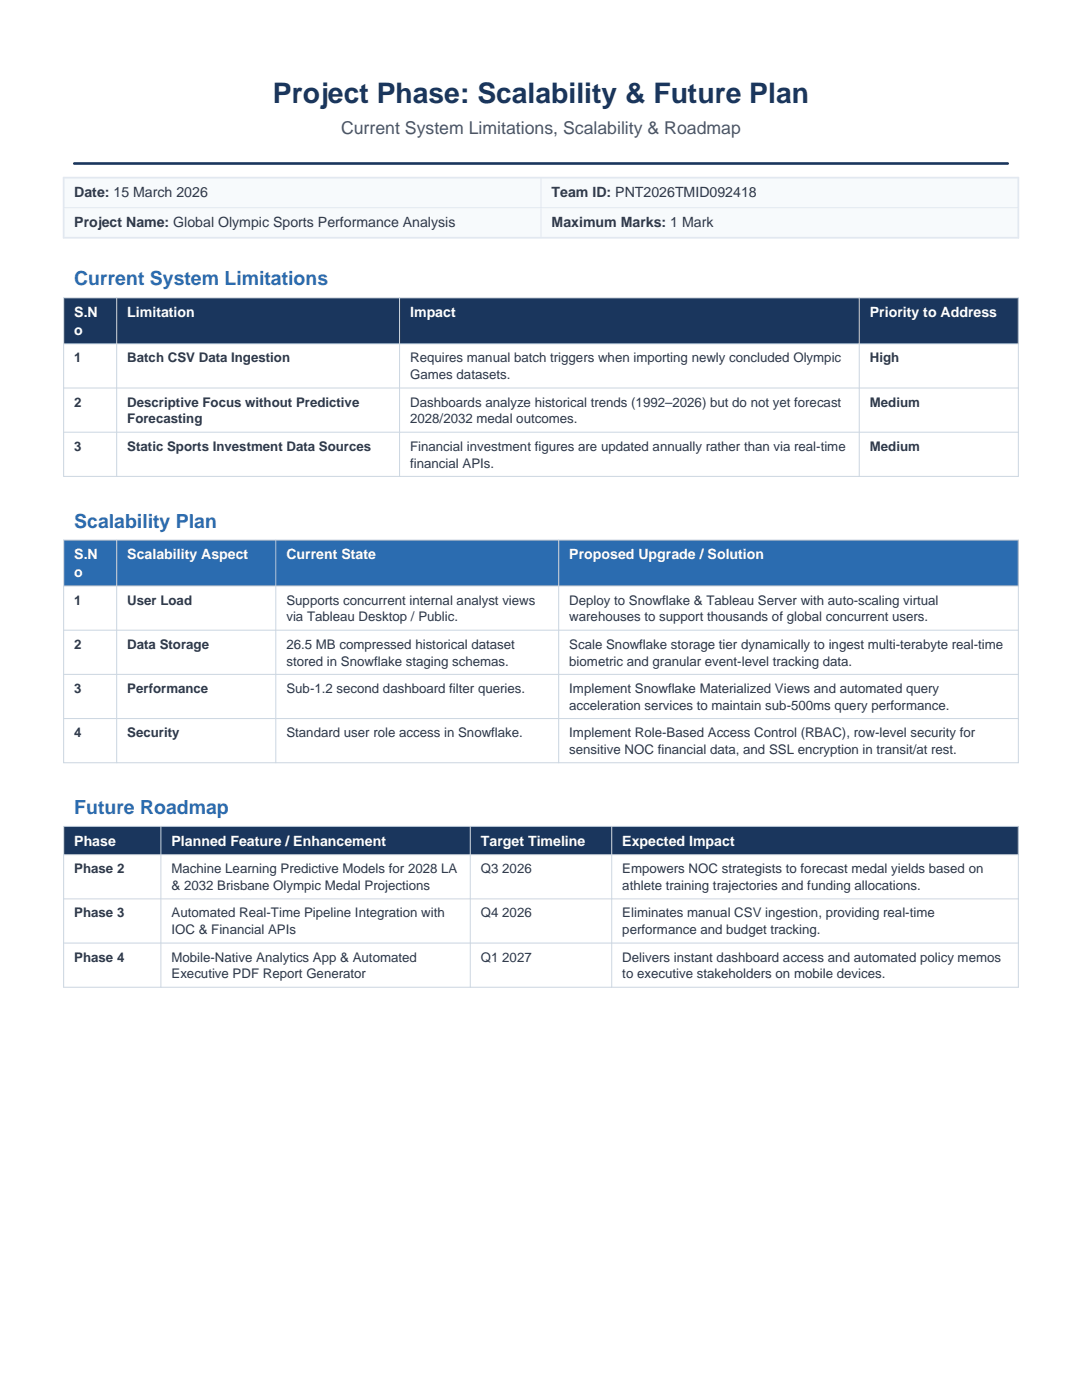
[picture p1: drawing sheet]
<svg xmlns="http://www.w3.org/2000/svg" width="216mm" height="279mm" viewBox="0 0 216 279" stroke-linecap="round" stroke-linejoin="round" font-family="sans-serif">
<defs><g id="words">
<text font-size="5.6" fill="#1a365d" x="54.5" y="20.5">Project Phase: Scalability &amp; Future Plan</text>
<g font-size="3.9" fill="#2b6cb0">
<text x="14.8" y="57">Current System Limitations</text>
<text x="14.8" y="105.3">Scalability Plan</text>
<text x="14.8" y="162.5">Future Roadmap</text>
</g>
<text font-size="3.5" fill="#4a5568" x="68.1" y="26.8">Current System Limitations, Scalability &amp; Roadmap</text>
<g font-size="2.8" fill="#2d3748">
<text x="14.8" y="39.3">Date: 15 March 2026</text>
<text x="110.1" y="39.3">Team ID: PNT2026TMID092418</text>
<text x="14.8" y="45.3">Project Name: Global Olympic Sports Performance Analysis</text>
<text x="110.1" y="45.3">Maximum Marks: 1 Mark</text>
</g>
<g font-size="2.8" fill="#fff">
<text x="14.8" y="63.3">S.N</text>
<text x="25.4" y="63.3">Limitation</text>
<text x="81.8" y="63.3">Impact</text>
<text x="173.6" y="63.3">Priority to Address</text>
<text x="14.8" y="66.9">o</text>
<text x="14.8" y="111.7">S.N</text>
<text x="25.4" y="111.7">Scalability Aspect</text>
<text x="57.1" y="111.7">Current State</text>
<text x="113.6" y="111.7">Proposed Upgrade / Solution</text>
<text x="14.8" y="115.2">o</text>
<text x="14.8" y="168.8">Phase</text>
<text x="34.2" y="168.8">Planned Feature / Enhancement</text>
<text x="96" y="168.8">Target Timeline</text>
<text x="124.2" y="168.8">Expected Impact</text>
</g>
<g font-size="2.6" fill="#2d3748">
<text x="14.8" y="72.3">1</text>
<text x="25.4" y="72.3">Batch CSV Data Ingestion</text>
<text x="81.8" y="72.3">Requires manual batch triggers when importing newly concluded Olympic</text>
<text x="81.8" y="75.7">Games datasets.</text>
<text x="173.6" y="72.3">High</text>
<text x="14.8" y="81.1">2</text>
<text x="25.4" y="81.1">Descriptive Focus without Predictive</text>
<text x="81.8" y="81.1">Dashboards analyze historical trends (1992–2026) but do not yet forecast</text>
<text x="173.6" y="81.1">Medium</text>
<text x="14.8" y="90">3</text>
<text x="25.4" y="84.5">Forecasting</text>
<text x="25.4" y="90">Static Sports Investment Data Sources</text>
<text x="81.8" y="84.5">2028/2032 medal outcomes.</text>
<text x="81.8" y="90">Financial investment figures are updated annually rather than via real-time</text>
<text x="173.6" y="90">Medium</text>
<text x="81.8" y="93.3">financial APIs.</text>
<text x="14.8" y="120.7">1</text>
<text x="25.4" y="120.7">User Load</text>
<text x="57.1" y="120.7">Supports concurrent internal analyst views</text>
<text x="57.1" y="124">via Tableau Desktop / Public.</text>
<text x="113.6" y="120.7">Deploy to Snowflake &amp; Tableau Server with auto-scaling virtual</text>
<text x="113.6" y="124">warehouses to support thousands of global concurrent users.</text>
<text x="14.8" y="129.5">2</text>
<text x="25.4" y="129.5">Data Storage</text>
<text x="57.1" y="129.5">26.5 MB compressed historical dataset</text>
<text x="113.6" y="129.5">Scale Snowflake storage tier dynamically to ingest multi-terabyte real-time</text>
<text x="57.1" y="132.8">stored in Snowflake staging schemas.</text>
<text x="113.6" y="132.8">biometric and granular event-level tracking data.</text>
<text x="14.8" y="138.3">3</text>
<text x="25.4" y="138.3">Performance</text>
<text x="57.1" y="138.3">Sub-1.2 second dashboard filter queries.</text>
<text x="113.6" y="138.3">Implement Snowflake Materialized Views and automated query</text>
<text x="113.6" y="141.6">acceleration services to maintain sub-500ms query performance.</text>
<text x="14.8" y="147.1">4</text>
<text x="25.4" y="147.1">Security</text>
<text x="57.1" y="147.1">Standard user role access in Snowflake.</text>
<text x="113.6" y="147.1">Implement Role-Based Access Control (RBAC), row-level security for</text>
<text x="113.6" y="150.5">sensitive NOC financial data, and SSL encryption in transit/at rest.</text>
<text x="14.8" y="174.3">Phase 2</text>
<text x="34.2" y="174.3">Machine Learning Predictive Models for 2028 LA</text>
<text x="34.2" y="177.6">&amp; 2032 Brisbane Olympic Medal Projections</text>
<text x="96" y="174.3">Q3 2026</text>
<text x="124.2" y="174.3">Empowers NOC strategists to forecast medal yields based on</text>
<text x="124.2" y="177.6">athlete training trajectories and funding allocations.</text>
<text x="14.8" y="183.1">Phase 3</text>
<text x="34.2" y="183.1">Automated Real-Time Pipeline Integration with</text>
<text x="96" y="183.1">Q4 2026</text>
<text x="124.2" y="183.1">Eliminates manual CSV ingestion, providing real-time</text>
<text x="14.8" y="191.9">Phase 4</text>
<text x="34.2" y="186.4">IOC &amp; Financial APIs</text>
<text x="34.2" y="191.9">Mobile-Native Analytics App &amp; Automated</text>
<text x="96" y="191.9">Q1 2027</text>
<text x="124.2" y="186.4">performance and budget tracking.</text>
<text x="124.2" y="191.9">Delivers instant dashboard access and automated policy memos</text>
<text x="34.2" y="195.3">Executive PDF Report Generator</text>
<text x="124.2" y="195.3">to executive stakeholders on mobile devices.</text>
</g>
</g></defs>
<path d="M14.8 32.6h186.3" fill="none" stroke="#1a365d" stroke-width=".53"/>
<path d="M12.7 35.5h190.5v11.9h-190.5z" fill-rule="evenodd" fill="#f7fafc"/>
<path d="M12.7 35.5h190.5v11.9h-190.5z" fill="none" stroke="#e2e8f0" stroke-width=".35"/>
<path d="M107.9 35.5v11.9M12.7 41.5h190.5" fill="none" stroke="#e2e8f0" stroke-width=".2"/>
<path d="M12.7 59.4h190.5v9.2h-190.5z" fill-rule="evenodd" fill="#1a365d"/>
<path d="M12.7 59.4h190.5v35.7h-190.5zM23.3 59.4v35.7M79.7 59.4v35.7M171.4 59.4v35.7M12.7 68.6h190.5M12.7 77.4h190.5M12.7 86.3h190.5" fill="none" stroke="#cbd5e0" stroke-width=".2"/>
<path d="M12.7 107.8h190.5v9.1h-190.5z" fill-rule="evenodd" fill="#2b6cb0"/>
<path d="M12.7 107.8h190.5v44.4h-190.5zM12.7 116.9h190.5M23.3 107.8v44.4M55 107.8v44.4M111.5 107.8v44.4M12.7 125.8h190.5M12.7 134.6h190.5M12.7 143.4h190.5" fill="none" stroke="#cbd5e0" stroke-width=".2"/>
<path d="M12.7 164.9h190.5v5.7h-190.5z" fill-rule="evenodd" fill="#1a365d"/>
<path d="M12.7 164.9h190.5v32.1h-190.5zM12.7 170.6h190.5M12.7 179.4h190.5M32.1 164.9v32.1M93.8 164.9v32.1M122.1 164.9v32.1M12.7 188.2h190.5" fill="none" stroke="#cbd5e0" stroke-width=".2"/>
<use href="#words"/>
</svg>
